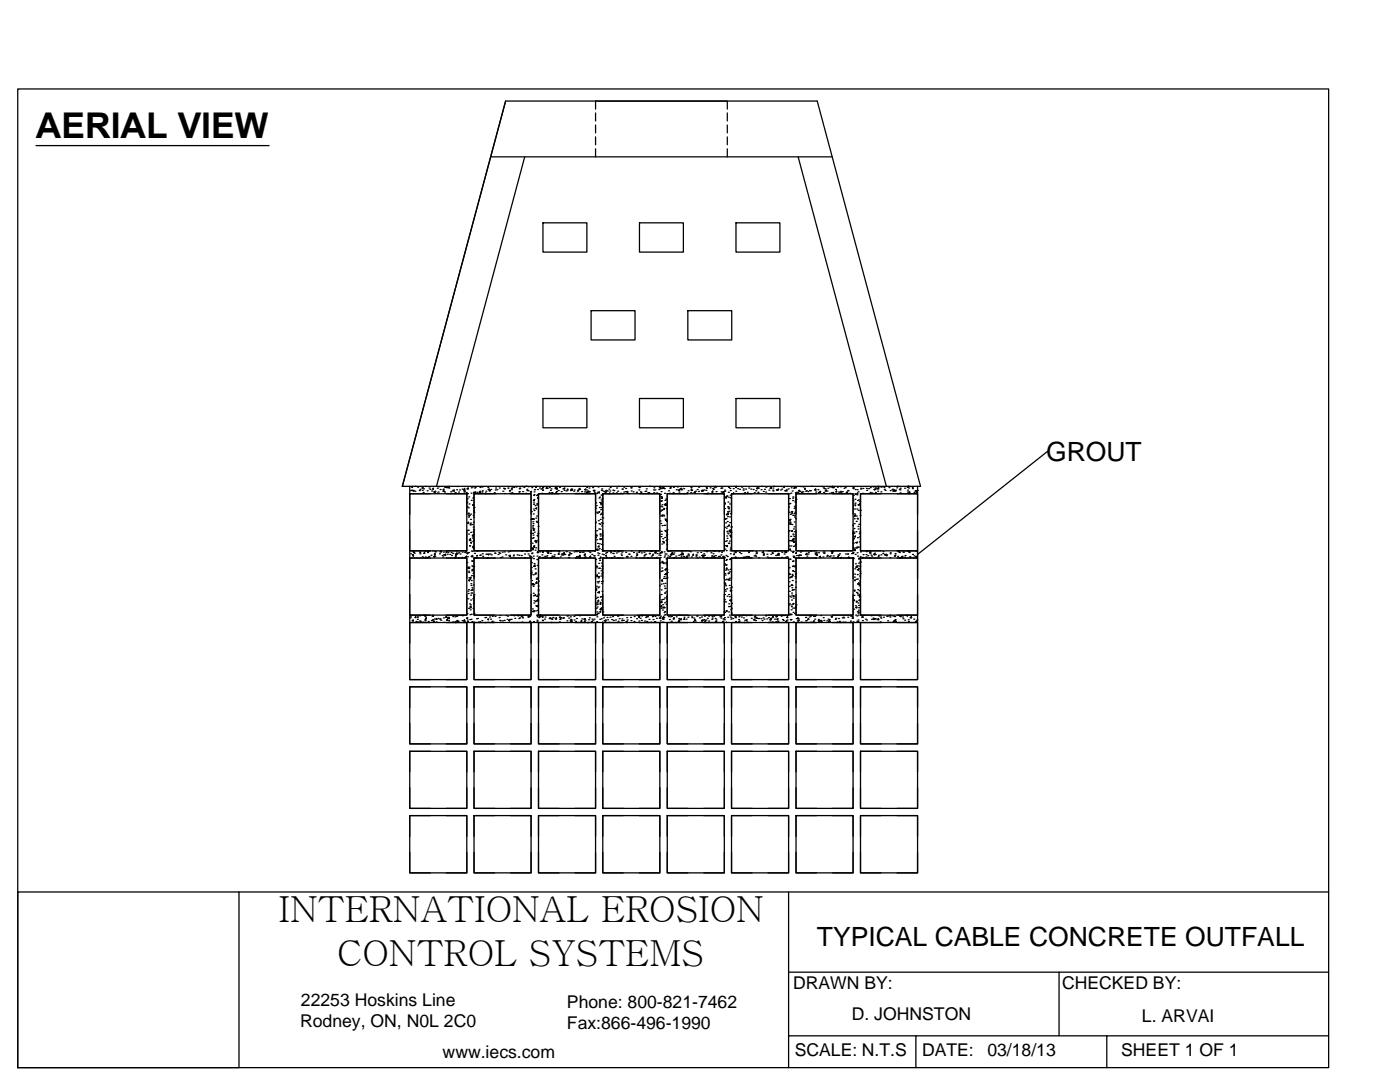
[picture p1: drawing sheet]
<svg xmlns="http://www.w3.org/2000/svg" width="279mm" height="216mm" viewBox="0 0 279 216" stroke-linecap="round" stroke-linejoin="round" font-family="sans-serif">
<defs><g id="words">
<g font-size="7.2">
<text x="55.6" y="183.9">INTERNATIONAL EROSION</text>
<text x="67.3" y="192.8">CONTROL SYSTEMS</text>
</g>
<text font-size="7.1" x="7.2" y="27.6">AERIAL VIEW</text>
<g font-size="5.3">
<text x="208.8" y="92">GROUT</text>
<text x="163" y="188.7">TYPICAL CABLE CONCRETE OUTFALL</text>
</g>
<g font-size="3.5">
<text x="158.3" y="197.4">DRAWN BY:</text>
<text x="211.9" y="197.3">CHECKED BY:</text>
<text x="60.1" y="200.7">22253 Hoskins Line</text>
<text x="113.1" y="201.1">Phone: 800-821-7462</text>
<text x="170" y="203.6">D. JOHNSTON</text>
<text x="227.9" y="204">L. ARVAI</text>
<text x="59.9" y="204.9">Rodney, ON, N0L 2C0</text>
<text x="113.1" y="205.4">Fax:866-496-1990</text>
<text x="88.3" y="211">www.iecs.com</text>
<text x="158.6" y="210.6">SCALE: N.T.S</text>
<text x="184" y="210.7">DATE:</text>
<text x="197" y="210.8">03/18/13</text>
<text x="223.8" y="210.7">SHEET 1 OF 1</text>
</g>
</g></defs>
<!-- layer: 0 -->
<g fill="none" stroke="#000" stroke-width=".25">
<path d="M3.5 17.8h261.7v195.2h-261.7zM7.2 29.1h46.5M97.9 31.3h68.2M100.9 20.2h62.2l20.6 76.8h-103.4zM104.7 31.3l-17.6 65.7M118.9 21.8v-1.6h26.2v1.6M118.9 22.5v1.6M118.9 24.9v1.6M118.9 27.3v1.6M118.9 29.7v1.6M145.1 22.5v1.6M145.1 24.9v1.6"/>
<path d="M145.1 27.3v1.6M145.1 29.7v1.6M159.3 31.3l17.6 65.7M108.4 44.5h8.7v5.8h-8.7zM127.6 44.5h8.8v5.8h-8.8zM146.9 44.5h8.7v5.8h-8.7zM108.4 79.5h8.7v5.9h-8.7zM118 62h8.7v5.8h-8.7zM127.6 79.5h8.8v5.9h-8.8zM137.3 62h8.7v5.8h-8.7zM146.9 79.5h8.7v5.9h-8.7zM81.8 98.5h11.4v11.4h-11.4z"/>
<path d="M81.8 98.5h4.1M81.8 97v5.6M81.9 97.9h.1M82.2 97.8h.1M82.3 97v.3l-.1-.1zM82.4 97.9l.2-.1v.2zM82.8 98h.1M82.8 97h.1M83.3 97.2h.1M83.7 97.9h.1M83.8 97.6h.1M84.2 97.4l.2-.1v.1z"/>
<path d="M84.3 97.8h.1M84.4 98.3h.1M84.5 97.6h.1M84.9 97h.1M85.2 97.9h.1M85.6 97.4h.1M85.8 97.6h.1M86.1 98h.1M86.5 97.4v.2h-.2zM86.6 98.1h.2v.2zM86.7 98.3h.1M86.8 98h.1"/>
<path d="M87.2 98.4h.1M87.3 97.4h.1M87.4 98.2h.1M87.5 97.1h.1M87.8 97.7h.1M88.4 98.1h.1M88.4 97.8l.2-.2v.2zM88.5 98.1h.1M88.7 98.2h.1M88.8 97.3h.1M89.1 98.5h4.1v4.1M89.1 97.2l.2-.1-.1 .2z"/>
<path d="M89.4 97.3l.2-.3v.3zM89.6 97.4h.1M89.9 98.1h.1M90.2 98h.1M90.4 97.8h.1M90.5 97.9l.2-.1v.2zM90.8 98.4l.2-.1v.2zM91.1 97.7h.1M91.3 97.1h.1M91.5 98.2h.1M91.7 97.8h.1M92.2 97.6h.1"/>
<path d="M92.5 97.8l.2-.3 .1 .3zM92.6 98.1l.2-.1v.1zM92.7 97.1h.1M93 98.3h.1M93.2 98.6h.1M93.2 97.6h.1M93.2 99.5h.1M93.2 97.5l.3-.1-.1 .2zM93.3 98.5h.1M93.5 99.2h.1M94 98.4h.1M94.1 97.3h.1"/>
<path d="M94.1 99.8h.1M94.3 97.2h.1M94.3 99.4h.1M94.5 98.2h.1M94.6 98.3h.1M94.6 98.5h11.4v11.4h-11.4zM94.6 98.5h4.1M94.6 98.5v4.1M94.7 98.4h.1M94.7 97.4h.1M94.8 97.3h.1M94.9 98.1v.3l-.2-.1z"/>
<path d="M95.2 98.2h.1M95.6 98.2l.2-.2 .1 .3zM95.8 97.3h.1M95.9 97.1h.1M96.2 98.1h.1M96.2 98.4h.1M96.2 97.2h.1M96.3 97.9h.1M96.9 98.5h-.1l.2-.1v.1M97 98h.1M97.4 97.3h.1M97.4 97.7l.2-.1v.2z"/>
<path d="M97.6 98h.1M97.7 97.9h.1M97.7 98.5h.1M97.9 97.7h.1M98.6 98.3h.1M98.8 97.8h.1M98.9 97.4h.1M99 98.5h-.1M99.2 97.7h.1M99.6 97.4h.1M100.4 98h.1M100.5 97.4h.1"/>
<path d="M100.7 98.5h.1M100.7 97.5h.1M100.7 97.6h.1M101.3 97.1h.1M101.4 97.4h.1M101.4 97.1h.1M101.7 97.9l.1-.1v.2zM101.7 98.4h.1M101.9 98.5h4.1v4.1M102.1 97.5h.1M102.1 97.7h.1M102.1 97.3h.1"/>
<path d="M102.1 98.3h.1M102.5 97.3h.1M103 97.2h.1M103.6 98.2h.1M103.6 98.1h.1M103.6 97.6h.1M103.7 97.1h.1M103.7 97.4h.1M104.2 97h.1M104.3 98.1h.1M104.5 97.3h.1M104.9 98.4h.1"/>
<path d="M105 97h.1M105.1 97.9h.1M105.1 97.6h.1M105.4 97.9h.1M105.4 97.1h.1M105.9 98.1h.2l-.1 .2zM106.1 97.3h.1M106.5 99.9h.1M106.5 98.9h.1M106.5 99.7h.1M106.6 98.7h.1M106.6 98.1h.1"/>
<path d="M106.6 97.7h.1M106.7 97.7h.1M107 97v.3l-.1-.1zM107.1 98.9h.1M107.2 98.7h.1M107.3 97.7h.1M107.4 99.2l.1 .2h-.2zM107.5 98.5h11.4v11.4h-11.4zM107.5 98.5h4.1M107.5 98.5v4.1M107.7 97.4h.1M108 97.6h.1"/>
<path d="M108.1 98.4h.1M108.1 97.5h.1M108.3 97.8h.1M108.3 97.2l.2-.1-.1 .2zM109.1 97.5h.1M109.1 97.3l.1 .1h-.2zM109.2 97.4h.1M109.6 98.3h.1M109.6 97.3h.1M109.8 97.8h.1M110 97.6h.1M110.1 98.4l.2-.1-.1 .2z"/>
<path d="M110.2 98.4h.1M110.8 97.5h.1M110.9 98.3h.1M110.9 97.2h.1M111 97.1l.1 .3-.3-.1zM111.1 98.1h.1M111.1 97.1h.1M111.2 97.4v.2h-.1zM111.4 97.9h.1M111.7 97.1h.1M111.7 97.3h.1M112 98.1h.1"/>
<path d="M112.3 97.6h.1M112.5 97.5l.2-.1-.1 .2zM112.6 97.8h.1M113 98h.1M113.3 97.6l.1 .2h-.2zM113.9 97.9h.1M113.9 97.6h.1M113.9 97.8l.3-.2v.2zM114.1 97.6h.1M114.5 98h.1M114.6 97.8h.1M114.8 98.5h4.1v4.1"/>
<path d="M115 98.4h.1M115.4 97.8v.2h-.1zM115.5 97.7h.1M115.5 98.4h.1M115.6 97.5h.1M115.7 97.6h.1M116.1 98.1h.1M116.7 98.1h.1M116.7 97.7l.2-.1-.1 .2zM117 98.2h.1M117 97.8h.1M117 98.3l.3-.2v.3z"/>
<path d="M117.1 97.3h.1M117.3 98.1l.2-.1v.1zM117.5 98.4h.1M117.5 97.4h.1M117.6 98.1h.1M118.3 97.3h.1M118.4 97.8h.1M118.5 98h.1M118.6 97.8h.1M118.6 98.3h.1M119.1 98.5h.1M119.2 98.2h.1"/>
<path d="M119.4 97.2h.1M119.5 99.4h.1M119.6 98.1v.3l-.1-.1zM119.7 99.2h.1M120 99.8h.1M120 98.8h.1M120 97.8h.1M120.1 97.6h.1M120.1 97.9h.1M120.2 99.5h.1M120.3 98.5h11.4v11.4h-11.4zM120.3 98.5h4.1"/>
<path d="M120.3 98.7l-.1 .1h.1M120.3 98.5v4.1M120.5 98.1h.1M120.8 98.3h.1M120.8 98.2h.1M120.9 97.9l.2-.1v.2zM121.2 98h.1M121.5 97.6h.1M121.5 98.5l.2-.1v.1M121.7 98h.1M121.8 97.3h.1M122.3 97.8h.1"/>
<path d="M122.3 98.4h.1M122.5 97.9h.1M123 98.4h.1M123 97.4h.1M123.3 98h.1M123.5 97h.1M123.9 98.4h.1M124.1 97.6h.1M124.2 97.6h.1M124.5 98.2h.1M124.5 97.2h.1M124.8 98.1h.1"/>
<path d="M124.9 97.5h.1M125.1 98.1h.2v.2zM125.2 98.5h.1M125.4 98.5h.1M125.9 97.3h.1M126 98h.1M126 97.3h.1M126.4 98.1h.1M127 98.4h.1M127 98.2h.1M127.5 97.8h.1M127.5 97.2l.2-.1v.2z"/>
<path d="M127.6 98.5h4.1v4.1M127.8 98.1h.1M127.8 97.1h.1M127.9 98.2h.1M128.7 98.1h.1M128.9 98h.1M129 97.6h.1M129.3 98.4l.2-.1-.1 .2zM129.5 98.3h.1M129.7 97h.1M130.4 97.8h.1M130.5 98.3h.1"/>
<path d="M130.5 97.3h.1M130.7 97.8h.1M131 98.4h.1M131.5 97.7h.1M131.6 97.2l.2-.2v.3zM131.7 97.4h.2v.2zM131.8 98.7h.1M131.9 99.1h.1M131.9 98.1h.1M132 97.1h.1M132 99.2h.1M132 99.9h.1"/>
<path d="M132.1 97.5h.1M132.2 99.2v.3l-.2-.1zM132.5 97.1v.3h-.3zM132.6 97.5h.1M132.6 98.4h.1M132.7 99.8h.1M132.9 99.6h.1M133.2 98.5h11.4v11.4h-11.4zM133.2 98.5h4.1M133.2 98.5v4.1M133.4 97.9h.1M133.6 98.4h.1"/>
<path d="M133.8 97.2h.1M133.8 97.3l.1 .1h-.2zM134.2 98.5h.1M134.4 98.3h.1M134.4 97.3h.1M134.9 97.7h.1M135.2 97.2h.1M135.5 98.2h.1M135.6 97.6v.3l-.2-.1zM135.8 97.6l.2-.2v.2zM136 97.7l.1-.1v.2zM136.3 97.1h.1"/>
<path d="M136.4 98.5h.1M136.4 97.5h.1M137.1 98.3h.1M137.3 97.9h.1M137.9 98.3h.1M137.9 97.1h.1M137.9 97.3h.1M138 97.8h.1M138 97.6l.1 .2h-.2zM138.7 98.1l.1 .3h-.3zM138.8 98h.1M139.1 97.7h.1"/>
<path d="M139.4 98.1h.1M139.4 97.1h.1M139.4 97.2h.1M140.2 97.8v.2h-.2zM140.2 97.9l.2-.1-.1 .2zM140.4 98.5h4.2v4.1M140.5 97.8h.1M140.9 97.8h.1M141 98.5h.1M141 97.3h.1M141 97.5h.1M141.2 98.4h.1"/>
<path d="M141.7 97.3h.1M142.1 98.4h.1M142.2 97.5h.1M142.2 98l.1 .1h-.2zM142.4 97.7h.1M142.5 97.3h.1M142.7 97v.1M142.8 97.2h.1M142.9 98.1h.1M143.8 98.4h.1M143.9 97.5h.1M143.9 98.1h.1"/>
<path d="M143.9 97.2h.1M144.1 97.4h.1M144.2 98.3l.1-.2v.3zM144.3 98.1h.3l-.1 .1zM144.6 97.8h.1M144.6 98h.1M144.9 99.1l.1 .3-.3-.1zM145 99h.1M145.1 98.9h.1M145.3 99.2h.1M145.4 98.2h.1M145.4 97.3h.1"/>
<path d="M145.7 97.5h.1M145.7 99.3h.1M145.7 97.9h.1M145.7 98.8h.1M146 98.5h11.4v11.4h-11.4zM146 98.5h4.1M146 98.5v4.1M146.3 98.5l.1-.1 .1 .1M146.3 97.5h.1M146.8 97.2l.2-.1-.1 .2zM146.8 98h.1M146.8 97h.1"/>
<path d="M147.2 97.5h.1M147.6 97.6h.1M148 97.2h.1M148.3 97.8h.1M148.3 97.6h.1M148.5 98.4l.2-.1v.2zM148.8 97.6h.1M149.1 98.2h.1M149.4 97.4h.1M149.8 97.6h.1M150.3 97.7h.1M150.5 98.3h.1"/>
<path d="M150.8 97.9h.1M151 97.4l.2-.1-.1 .3zM151.2 98.2h.1M151.3 98.4h.1M151.3 97.2h.1M151.3 97.4h.1M151.9 97.7h.1M152 97h.1M152.3 98.1h.1M152.6 97.6h.1M152.8 98.2h.1M152.9 97.2h.1"/>
<path d="M153.3 98.5h4.1v4.1M153.4 97.8h.1M153.7 97.4l.2-.2 .1 .3zM154.2 97.8h.1M154.2 97.4h.1M154.3 98h.1M154.4 97h.1M154.9 97.7h.1M155 97.8h.1M155.2 97.7l.2-.1-.1 .2zM155.8 97.8h.1M155.9 97.1h.1"/>
<path d="M156 97.6h.1M156.5 97v.3l-.1-.1zM156.6 97.9h.1M156.8 97.9l.2-.2v.3zM157.1 98.5h.1M157.3 97.6h.1M157.6 99.5h.1M157.6 98.5h.1M157.8 98.4h.1M157.9 97.3h.1M158.1 98h.1M158.2 99.4h.1"/>
<path d="M158.2 99.9h.1M158.2 99.2h.1M158.6 97.3v.1h-.2zM158.6 97.3h.1M158.7 99.3h.1M158.7 98.3h.1M158.8 97.3h.1M158.9 99.6h.1M158.9 98.5h11.4v11.4h-11.4zM158.9 98.5v4.1M158.9 98.5h4.1M158.9 98.2h.1"/>
<path d="M159.2 98.2h.1M159.4 97.9l.2-.1-.1 .2zM159.7 98.1h.1M159.7 97.1h.1M159.9 98.4l.2-.2 .1 .2zM160.2 98.1h.1M160.3 97.2h.1M160.7 97.4v.2h-.1zM160.8 98h.1M160.9 97.9h.1M161.2 98.1h.1M161.5 97.9h.1"/>
<path d="M161.7 97.9h.1M162 97h.1M162.6 97.8h.1M162.6 97.6h.1M162.8 97.6v.2h-.2zM162.8 98.2h.1M163.2 97.7h.1M163.4 98.3h.1M163.6 98.1h.2l-.1 .1zM164 97.1h.1M164.3 97.3h.1M164.4 98.3h.1"/>
<path d="M164.5 97.5h.1M164.7 98.5h.1M164.7 97.6h.1M164.9 97.8v.2h-.2zM165 98h.1M165.2 97.4h.1M165.6 98.4h.1M165.6 97.2h.1M165.9 98.3h.1M166 97.2l.2-.1v.2zM166.1 97h.1M166.1 98.5h4.2v4.1"/>
<path d="M166.2 98.3h.1M166.2 97.3h.1M166.3 97.3h.1M166.7 97.7h.1M166.9 98l.1 .1h-.2zM167.1 97.2h.1M167.4 98.2h.1M167.5 98.4h.1M167.7 98.1h.1M167.8 97.1h.1M167.8 98.4l.2-.1-.1 .2zM168.1 98.1h.1"/>
<path d="M168.4 97.4h.1M168.7 97.3h.1M168.9 98.3l.2-.2v.3zM169 98.4h.1M169.2 97.9h.1M169.6 98.4h.1M170.2 97.1h.1M170.3 99.9h.1M170.3 97.3h.1M170.3 97.4l.1-.1v.2zM170.3 98.9h.1M170.6 98.5h.1"/>
<path d="M170.6 99.6h.1M170.7 98.7h.1M170.7 97.7h.1M171 98.7h.1M171.1 97.7h.1M171.1 99.9h.1M171.1 98.4l.1 .1h-.2zM171.3 98.1h.1M171.4 99.8h.1M171.7 98.5h11.4v11.4h-11.4zM171.7 98.5h4.1M171.7 98.5v4.1"/>
<path d="M171.8 97.6h.1M171.8 97.4h.1M172.2 98.4h.1M172.2 97.5h.1M172.7 97.1h.1M172.9 97.5h.1M173 97.8h.1M173.3 97.5h.1M173.6 98.3h.1M173.7 97.3h.1M174 98.4h.1M174.3 97.2h.1"/>
<path d="M174.4 97.7l.3-.1-.1 .2zM174.7 97.6h.1M174.7 98.3h.1M174.7 97.2h.1M174.9 97.6h.1M175.2 98h.1M175.2 97h.1M175.3 97.3l.1 .3-.3-.1zM175.5 97.1h.1M175.8 98.1h.1M175.8 97.2h.1M176.4 97.3h.1"/>
<path d="M176.5 97.6h.1M176.6 97.8h.1M177.4 97.3h.1M177.7 97.9h.1M178 97.7h.1M178.1 97.6h.1M178.2 98l.3-.2v.2zM178.4 97.8h.1M178.6 97.9l.2-.1v.2zM179 97.3h.1M179 98.5h4.1v4.1M179.1 97h.1"/>
<path d="M179.5 97.6h.1M179.6 98.4h.1M179.6 97.8h.1M179.6 97.4h.1M180.5 97.4h.1M181.1 98.2h.1M181.1 97.2h.1M181.1 97.8h.1M181.2 97h.1M181.2 97l-.1 .2M181.2 97l.1 .3-.2-.1M181.3 98.4h.1"/>
<path d="M181.3 97.4h.1M181.4 98.1h.1M181.6 98.2v.3h-.3zM182.1 97.3h.1M182.1 97.5h.1M182.4 98.3h.1M182.6 98h.1M182.7 97.9h.1M182.8 98.1h.2v.1zM183.1 97.8h.1M183.1 97v1.5M209.1 90.1l-26 20.5"/>
<path d="M81.8 105.8v4.1h4.1M81.8 118.6v4.1h4.1M81.8 111.4h11.4v11.3h-11.4zM81.8 111.4h4.1M81.8 109.9v5.6M81.9 110.5h.1M82.2 109.9h.1M82.3 110.7h.1M82.4 110.9l.1-.1v.2zM82.6 110l.1 .3-.2-.1zM82.7 110.4h.1M83.8 110.3h.1"/>
<path d="M83.8 110h.1M83.8 110.5h.1M84.3 111.1h.1M84.6 110.4l.1-.1v.1zM84.9 111.1h.1M84.9 109.9v.1l.1-.1M85.3 111.2h.1M85.3 110.3h.1M85.3 110h.1M85.6 111.1h.1M85.6 110h.1M86 110.8h.1"/>
<path d="M86.3 109.9h.1M86.6 111.1l.1-.1v.2zM86.7 110.9h.1M86.8 111h.1M86.8 110h.1M86.8 110.4l.1 .2h-.2zM86.9 110.1h.1M87.7 110.5h.1M88 109.9l-.2 .2h.3l-.1-.2M88.3 110.8h.1M88.4 111.1h.1M88.5 110.2h.1"/>
<path d="M88.5 110.7h.1M88.9 110.6v.2h-.1zM89 110.2l.2-.1-.1 .2zM89.1 111.4h4.1v4.1M89.3 110.6h.1M89.4 110.2h.1M89.8 110.6h.1M90 110.3h.1M90.1 110.8h.1M90.4 110.4h.1M90.8 111.4h.1M90.9 110.6l.3-.3v.3z"/>
<path d="M91 110.8v.2h-.1zM91.1 109.9h.1M91.3 110.4h.1M91.4 111.4h.1M91.6 110.3h.1M91.8 110.5h.1M92.2 111.2h.1M92.2 110.2h.1M92.7 111.2h.1M92.7 110.3h.1M92.9 110.1h.1M92.9 111.1l.2-.1v.1z"/>
<path d="M93.1 110.4h.1M93.2 100.2h.1M93.2 101.1h.1M93.2 112.2h.1M93.2 105.8v4.1h-4.1M93.2 118.6v4.1h-4.1M93.2 100.2v.1M93.2 110.4l.2-.1-.1 .2zM93.3 111.1h.1M93.3 105.8h.1M93.3 104.4l.2-.2v.3zM93.4 119.5h.1"/>
<path d="M93.4 118h.1M93.4 118.4h.1M93.4 102.5l.2-.1v.1zM93.5 105.8h.1M93.5 101.3h.1M93.5 103.2h.1M93.5 117.7h.1M93.5 114h.1M93.5 110.3h.1M93.5 106.6h.1M93.5 113.2v.1h-.1zM93.5 115.8l.2-.1v.2z"/>
<path d="M93.5 114.2h.1M93.5 113.4h.1M93.5 102.9h.1M93.6 100.6h.1M93.6 113.2h.1M93.6 115.3h.1M93.6 102.9l.2-.1-.1 .2zM93.7 108.9h.1M93.8 107.9h.1M93.8 115.5l.1-.1v.1zM93.8 104.7l.2-.1v.1zM93.9 103.6h.1"/>
<path d="M93.9 115.2h.1M93.9 104.4h.1M93.9 107.5v.3h-.2zM93.9 119.7h.1M93.9 118.8h.1M93.9 102.6h.1M93.9 106.2h.1M93.9 108.3l.2-.1v.2zM94 117.8h.1M94 116.5h.1M94 116.8h.1M94 118.3h.1"/>
<path d="M94.1 115.8h.1M94.1 110h.1M94.1 111.1l.2-.3v.3zM94.1 114.9h.1M94.1 112.9h.1M94.1 113.9h.1M94.1 111.9h.1M94.2 111.9h.1M94.2 118.3h.1M94.2 117.3h.1M94.2 111h.1M94.2 104.7h.1"/>
<path d="M94.2 113.7l.2-.1v.2zM94.3 110h.1M94.3 107.4h.1M94.3 109h.1M94.3 113h.1M94.3 109.3h.1M94.3 117.6v.1h-.1zM94.3 100.8l.2-.1-.1 .2zM94.3 108h.1M94.3 112h.1M94.3 119.5h.1M94.4 106.1h.1"/>
<path d="M94.4 107.1h.1M94.4 106.7v.2h-.1zM94.4 105.2h.1M94.4 102.9h.1M94.5 104.2h.1M94.5 107.8h.1M94.5 116.7h.1M94.5 103.2h.1M94.5 106.7h.1M94.5 119.4h.1M94.5 114.9h.1M94.5 113h.1"/>
<path d="M94.5 109.3h.1M94.5 105.6h.1M94.5 102h.1M94.6 102.2h.1M94.6 119.9h.1M94.6 101.3h.1M94.6 118.7h.1M94.6 105.8v4.1h4.1M94.6 118.6v4.1h4.1M94.6 111.4h11.4v11.3h-11.4zM94.6 111.4h4.1M94.6 114.2l-.2 .2h.2"/>
<path d="M94.6 119.1h.1M94.6 111.4v4.1M94.6 111.3h.1M94.7 110.4h.1M95.1 110.8h.1M95.2 110h.1M95.2 111.1v.3l-.1-.1zM95.7 110.8h.1M95.9 110.8h.1M96.3 110.5h.1M96.3 111h.1M97 110.6h.1"/>
<path d="M97.2 110.6h.1M97.3 111.4h.1M97.4 111.4h.1M97.4 110.6l.2-.1-.1 .2zM97.8 110.5h.1M98 110.7h.1M98.7 111.4h.1M98.7 110.4h.1M98.8 110.4h.1M99.4 110.6h.1M99.6 110.3h.1M99.7 110.4h.1"/>
<path d="M99.9 111.3h.1M100.2 111.1h.1M100.2 110.2h.1M100.7 110.1h.1M100.9 110.7h.1M101.4 110.1h.1M101.6 110.9l.2-.1-.1 .2zM101.7 111h.1M101.7 110h.1M101.9 111.4h4.1v4.1M102.4 110.9h.1M102.5 110.8h.1"/>
<path d="M103.2 110.7h.1M103.6 110.8h.1M104 110.8h.1M104.1 109.9l.1 .1v-.1M104.7 110.5h.1M104.7 111.3h.1M105.2 109.9l-.1 .1h.2v-.1M105.4 110.5h.1M105.6 110.9h.1M105.8 111.1l.2-.1-.1 .2zM106 106.4h.1M106 114.2h.1"/>
<path d="M106 114.7h.1M106 113.9h.1M106 105.8v4.1h-4.1M106 118.6v4.1h-4.1M106 103.6l.2-.1v.1zM106 114.4l.1-.1v.1h-.1M106 106.3v.1M106 113.3h.1M106 102.1h.1M106.1 112.3h.1M106.1 115.8h.1M106.1 111.3h.1"/>
<path d="M106.1 110.5h.1M106.1 109.7l.3-.3v.3zM106.1 116.5l.2-.1-.1 .2zM106.2 110.3h.1M106.2 109.4h.1M106.2 103.6l.2-.1-.1 .1zM106.2 108.4h.1M106.2 107.4h.1M106.3 106.4h.1M106.3 105.2h.1M106.3 105.5h.1M106.3 104.1h.1"/>
<path d="M106.3 116.7h.1M106.3 104.9h.1M106.3 116.6l.2-.1v.1zM106.4 104.5h.1M106.4 106.8h.1M106.4 102.5h.1M106.4 103.5h.1M106.4 117h.1M106.4 118.4h.1M106.4 114.7h.1M106.4 111h.1M106.4 107.3h.1"/>
<path d="M106.4 105.8l.1-.1 .1 .1zM106.5 101.6h.1M106.5 111.5h.1M106.5 118.9h.1M106.5 103.6h.1M106.5 100.6h.1M106.5 100.3h.1M106.5 109l.2-.1-.1 .2zM106.5 116.6h.1M106.5 113h.1M106.5 109.2h.1M106.5 105.6h.1"/>
<path d="M106.6 119.9h.1M106.6 112.5h.1M106.6 101.9h.1M106.6 118.8h.1M106.6 106.2h.1M106.8 114.6h.1M106.8 107.9h.1M106.8 112.7v.3h-.3zM106.8 100.9h.1M106.8 113.5h.1M106.8 109.8h.1M106.8 108l.2-.2v.2z"/>
<path d="M106.8 114.4l.2-.1v.2zM106.9 118.7v.1h-.1zM106.9 101.4h.2l-.1 .1zM106.9 109.3h.1M106.9 108.3h.1M106.9 103.4h.1M107 115.5h.1M107 104h.1M107.1 103h.1M107.1 115.6h.1M107.1 119h.1M107.1 100.7h.1"/>
<path d="M107.1 115.3h.1M107.1 111.6h.1M107.1 107.9h.1M107.1 104.2h.1M107.1 100.5h.1M107.1 116.1l.1 .3-.3-.1zM107.1 119.8l.2-.1v.2zM107.2 111h.1M107.2 112.8h.1M107.2 106.9l.2-.1-.1 .1zM107.3 110.3h.1M107.3 119.9h.1"/>
<path d="M107.3 118.9h.1M107.3 118.7h.1M107.3 106.4h.1M107.3 110l.1 .3-.2-.1zM107.4 117.9h.1M107.4 117.7h.1M107.4 105h.1M107.4 116.9h.1M107.4 118.5h.1M107.5 116h.1M107.5 105.8v4.1h4.1M107.5 118.6v4.1h4.1"/>
<path d="M107.5 111.4h11.4v11.3h-11.4zM107.5 111.4h4.1M107.5 119.5l-.2 .1 .2 .1M107.5 111.4v4.1M107.6 111.1h.1M107.7 110.1h.1M108.1 110.7h.1M108.2 110.2l.2-.1v.2zM108.3 111.2h.1M108.7 111h.1M108.8 111.4h.1M109 111.1h.1"/>
<path d="M109.1 110.1h.1M109.1 110.9h.1M109.2 109.9h.1M109.5 110.3v.1h-.2zM109.5 109.9v.3h-.3zM109.8 110h.1M109.8 110.4h.1M109.9 110h.1M110 111.4h.1M110.1 111h.1M110.3 111.1h.1M110.5 111.1h.1"/>
<path d="M110.6 110.7h.1M111.5 110h.1M111.5 110.1h.1M111.5 110.4l.1 .2h-.2zM111.8 111.1h.1M112 110.7h.1M112.1 110.5h.1M112.3 110.8h.1M112.4 110.4l.2-.1v.2zM112.6 110.4v.3l-.2-.1zM112.7 110.6h.1M113 110.1h.1"/>
<path d="M113.4 111.2h.1M113.5 110.8l.2-.2v.2zM113.6 111.3h.1M113.6 110.3h.1M113.8 110.5h.1M113.9 110.5h.1M114.6 110.1h.1M114.8 111.4h4.1v4.1M115 111.3h.1M115 111.1h.1M115.1 110.1h.1M115.5 111.1l.2-.2v.3z"/>
<path d="M115.6 111.3h.1M115.6 110.2h.1M115.7 110.3h.1M115.7 110.8l.1 .2h-.2zM116.1 110.2h.1M116.4 110.2h.1M116.5 111.4h.1M116.6 110.8h.1M116.6 110.6l.2-.1v.2zM116.7 111.1h.1M117.5 110h.1M117.7 111.1l.1-.1 .1 .1z"/>
<path d="M117.7 110.3h.1M118.1 110.6h.1M118.5 110.9h.1M118.6 110.9h.1M118.6 110h.1M118.9 111.6h.1M118.9 101.4h.1M118.9 107.3h.1M118.9 105.8v4.1h-4.1M118.9 118.6v4.1h-4.1M118.9 104.2h.1l-.1 .1M118.9 117.2v.1"/>
<path d="M118.9 100.3h.1M118.9 113h.1M118.9 117.5h.1M118.9 119.4h.1M119 100.9h.1M119 117h.1M119 113.3h.1M119 109.6h.1M119 117.6l.1 .1h-.2zM119.1 107.7h.1M119.1 113h.1M119.1 105.9h.1"/>
<path d="M119.1 102.2h.1M119.1 109.7l.2-.1-.1 .2zM119.1 106.7l.1 .2h-.2zM119.2 116.1h.1M119.2 102.4h.1M119.2 115h.1M119.2 114.7v.3l-.2-.1zM119.2 119.2h.1M119.2 108.4h.1M119.3 118.2h.1M119.3 110.3h.1M119.3 117.3h.1"/>
<path d="M119.3 116.3h.1M119.3 110.8h.1M119.3 119.9l.2-.1v.1zM119.4 115.3h.1M119.4 109.7h.1M119.4 109.1l.1-.2v.2zM119.4 118.3l.2-.3v.3zM119.4 114.4h.1M119.4 103.9h.1M119.4 115.1l.2-.1-.1 .2zM119.5 113.4h.1M119.5 112.4h.1"/>
<path d="M119.5 117.1h.1M119.5 105.6h.1M119.5 116h.1M119.5 102.2l.2-.1-.1 .1zM119.5 111.4h.1M119.5 110.5h.1M119.5 104.5h.1M119.6 109.5h.1M119.6 108.5h.1M119.6 111.5h.1M119.6 101.3h.1M119.7 107.5h.1"/>
<path d="M119.7 100.3h.1M119.7 111.8h.1M119.7 113.4h.1M119.7 106.6h.1M119.7 105.6h.1M119.7 104.6h.1M119.8 103.6h.1M119.8 119.1h.1M119.8 106.9h.1M119.8 107.6l.2-.1v.2zM119.8 102.7h.1M119.8 106.6h.1"/>
<path d="M119.9 101.7h.1M119.9 119.1h.1M119.9 100.7h.1M119.9 114.9h.1M119.9 111.1l.1 .3-.2-.1zM120 101.3h.1M120 113.9h.1M120 102.4h.1M120 104.3h.1M120 100.3v.2h-.1zM120 114.5h.1M120 105h.1"/>
<path d="M120 119.7h.1M120 116h.1M120 112.4h.1M120 108.6h.1M120.1 109.7h.1M120.1 116.4h.1M120.1 101.2h.1M120.1 108.6h.1M120.1 118h.1M120.2 103.2h.1M120.2 114.3h.1M120.2 110.6h.1"/>
<path d="M120.2 106.9h.1M120.2 110h.1M120.3 116h.1M120.3 104.4h.1M120.3 103.3h.1M120.3 105.8v4.1h4.1M120.3 118.6v4.1h4.1M120.3 111.4h11.4v11.3h-11.4zM120.3 111.4h4.1M120.3 102.7h.1M120.3 113.4l-.1 .1h.1M120.3 100h-.1l.1 .1"/>
<path d="M120.3 112.9l-.2 .1 .2 .1v-.1M120.3 111.4v4.1M120.4 110.7h.1M120.8 110.4h.1M120.8 110.8h.2v.2zM121 111.2h.1M121.1 110.3h.1M121.8 110.1h.1M121.9 110.3h.1M122 111.4h.1M122.3 110.4h.1M122.4 110.5h.1"/>
<path d="M122.5 111h.1M122.6 110h.1M123 110.3h.1M123.3 109.9h.1M123.3 109.9h.2M123.3 111.4h.1M123.3 110.1h.1M123.6 110h.1M123.9 110.5h.1M124 110.8h.1M124.1 110.2h.1M124.9 110.2h.1"/>
<path d="M125 111.1l.3-.1-.1 .2zM125.2 111.1h.1M125.5 110.6h.1M125.9 111h.1M126 110h.1M126.4 110.3h.1M126.9 111.2h.1M127 111.4h.1M127 110.4h.1M127 110.8h.1M127.1 110.7h.1M127.5 110.2l.2-.1-.1 .2z"/>
<path d="M127.6 111.4h4.1v4.1M128 110.3h.1M128.5 111.2h.1M128.5 110.2h.1M128.6 110.9h.1M128.6 110.7h.1M128.8 110.6h.1M129.3 111.4h.1M129.6 110.4h.1M129.6 110.5h.1M129.9 109.9l.1 .1h-.1zM130 111h.1"/>
<path d="M130 110h.1M130.2 110.8h.1M130.2 110.6h.1M130.7 110.2l.2-.2v.3zM130.7 110.4h.1M131 111.2h.1M131.1 110.5h.1M131.5 110.8h.1M131.7 105.8v4.1h-4.1M131.7 118.6v4.1h-4.1M131.7 107.9v.1M131.7 116.8v.1"/>
<path d="M131.7 110.4l.2-.1-.1 .2zM131.7 103.9h.1M131.7 112.3h.1M131.7 110.8h.1M131.8 103h.1M131.8 111.3h.1M131.8 102h.1M131.9 101h.1M131.9 100h.1M131.9 104.5h.1M131.9 107.1h.1M131.9 106h.1"/>
<path d="M131.9 118.6h.1M131.9 116.6h.1M131.9 114h.1M131.9 117.7h.1M131.9 110.2l.2-.2v.3zM132 110.3h.1M132 106.6h.1M132 102.9h.1M132 115.8l.2-.1v.2zM132.1 113.3h.1M132.1 101.8h.1M132.1 116h.1"/>
<path d="M132.1 112.2h.1M132.1 108.6h.1M132.1 119.6h.1M132.1 119.9v.3h-.2zM132.1 102.8h.2l-.1 .2zM132.1 100.7h.1M132.1 112h.1M132.1 104.9h.1M132.1 101.1h.1M132.2 113.9h.1M132.2 108h.1M132.3 107.5h.1"/>
<path d="M132.4 116.5h.1M132.4 119.6h.1M132.4 115.4h.1M132.4 102.8h.1M132.4 101.6l.2-.2v.2zM132.4 108.3l.2-.1-.1 .1zM132.4 103h.1M132.5 104.8h.1M132.5 112.2v.3l-.1-.1zM132.5 111.2h.1M132.5 110.1h.1M132.5 115.1h.1"/>
<path d="M132.6 116.9h.1M132.6 119.3h.1M132.6 100.7l.3-.2v.3zM132.7 118.3h.1M132.7 105.9h.1M132.7 114.7h.1M132.7 110.9h.1M132.7 107.2h.1M132.7 117.4h.1M132.7 104.8h.1M132.7 110.5h.1M132.7 103.6h.1"/>
<path d="M132.7 113.7l.2-.1v.2zM132.7 116.4h.1M132.7 114.6l.2-.2 .1 .2zM132.8 115.4h.1M132.8 100.7l.2-.1-.1 .3zM132.8 114.4h.1M132.8 100.6h.1M132.8 106h.1M132.9 113.5h.1M132.9 112.5h.1M132.9 112.2h.1M132.9 111.5h.1"/>
<path d="M132.9 118.1h.1M132.9 107.9h.1M133 110.5h.1M133 120h.1M133 103.6v.2h-.2zM133 109.6h.1M133 106.9h.1M133 119.5h.1M133 101.5h.1M133 108.6h.1M133.1 107.6h.1M133.1 106.7h.1"/>
<path d="M133.1 113.6h.1M133.1 105.7h.1M133.1 115.3h.1M133.2 114.2h.1M133.2 105.8v4.1h4.1M133.2 118.6v4.1h4.1M133.2 111.4h11.4v11.3h-11.4zM133.2 111.4h4.1M133.2 103.9l-.2 .1 .2 .1M133.2 106.1v.1M133.2 119.1h-.2l.2 .1M133.2 111.4v4.1"/>
<path d="M133.3 110h.1M133.3 110.9h.1M133.6 111.1h.1M133.7 110h.1M134 110.5l.1 .3-.3-.1zM134.2 110.3v.1h-.1zM134.2 110.6h.1M134.4 110.6h.1M134.4 111.3h.1M134.5 110.3h.1M134.9 111h.1M135.5 110.8h.1"/>
<path d="M135.8 110.7h.1M135.9 110.6l.2-.1-.1 .2zM135.9 111.1h.1M136 110.1h.1M136.1 110.4h.1M136.1 110.6l.2-.2v.2zM136.2 110.7h.1M136.4 111.1h.1M137.1 110.9l.1 .3h-.3zM137.3 110.5h.1M137.4 110.7h.1M137.4 110.9h.1"/>
<path d="M137.4 110h.1M137.8 110.1h.1M138 111.1h.1M138.4 110.6v.2h-.2zM138.9 111.1h.1M138.9 110.7h.1M138.9 110.8h.1M139.1 111.4h.1M139.1 110.3h.1M139.5 111.2h.1M139.9 110.2h.1M140.1 110.8h.2l-.1 .2z"/>
<path d="M140.2 111.2h.1M140.3 111l.2-.2v.2zM140.4 110.5h.1M140.4 111.4h4.2v4.1M140.5 110.8h.1M140.6 110.8h.1M141 110.1h.1M141.1 111.3h.1M141.9 111.3h.1M141.9 110.3h.1M142.1 111h.1M142.1 110.9h.1"/>
<path d="M142.3 110.5h.1M142.5 109.9h.1M142.5 109.9h.2M142.6 111v.1h-.2zM142.6 111.3h.1M142.8 110.9h.1M143.4 111.1h.1M143.4 110.1h.1M143.6 111h.1M143.9 110.7h.1M144 110.2h.1M144.3 111.1l.2-.1-.1 .2z"/>
<path d="M144.6 119.6h.1M144.6 120h.1M144.6 116.3h.1M144.6 105.8v4.1h-4.2M144.6 118.6v4.1h-4.2M144.6 118.6h.1M144.6 112.5h.1M144.6 108.9h.1M144.6 105.2h.1M144.6 101.5h.1M144.6 116.5l.2-.1-.1 .2zM144.6 117.7h.1"/>
<path d="M144.6 114.4h.1M144.6 111.1l.1 .3-.2-.1zM144.7 116.7h.1M144.7 109.6h.1M144.7 103.6l.2-.1-.1 .1zM144.7 115.7h.1M144.7 114.7h.1M144.7 100.3l.1 .3-.2-.1zM144.8 113.8h.1M144.8 118h.1M144.8 108h.1M144.8 112.8h.1"/>
<path d="M144.8 104.3h.1M144.8 116.9h.1M144.9 111.8h.1M144.9 110.8h.1M144.9 103.5h.1M144.9 109.9h.1M144.9 108.9h.1M144.9 112.7h.1M144.9 105.4h.1M145 107.9h.1M145 111.6h.1M145 115.6h.1"/>
<path d="M145 109l.2-.1-.1 .2zM145 106.9h.1M145 117.5h.1M145.1 106h.1M145.1 113.3v.3l-.2-.1zM145.1 105h.1M145.1 107.4h.1M145.1 119h.1M145.1 104.1h.1M145.1 106.4h.1M145.1 111.1h.1M145.1 102.5v.2h-.1l.3-.3 .1 .3-.3-.1"/>
<path d="M145.2 103.1h.1M145.2 102.1h.1M145.2 101.1h.1M145.3 100.2h.1M145.3 113.7h.1M145.3 102.2h.1M145.3 101.1h.1M145.3 106.5h.1M145.3 115.7l.2-.2v.2zM145.3 114.4l.2-.1-.1 .2zM145.4 108.4h.1M145.4 101.4h.2l-.1 .1z"/>
<path d="M145.4 118.6h.1M145.5 102h.1M145.5 106l.2-.3v.3zM145.5 116.8h.1M145.5 104.7l.1 .2h-.2zM145.6 115.8h.1M145.6 114.1h.1M145.6 119.1h.1M145.6 115.4h.1M145.6 111.6h.1M145.6 108h.1M145.6 103.1h.1"/>
<path d="M145.6 104.3h.1M145.6 100.6h.1M145.6 119.8l.2-.1v.2zM145.7 111.6h.1M145.7 117.3h.1M145.7 113.6h.1M145.7 109.9h.1M145.7 106.2h.1M145.7 106.9l.2-.1-.1 .1zM145.7 110.5h.1M145.7 109.6h.1M145.7 102.5h.1"/>
<path d="M145.8 111.4h.1M145.8 107.1l.2-.2v.2zM145.9 106.3h.1M145.9 117.8h.1M145.9 117.7v.2h-.2zM145.9 105.2h.1M145.9 105h.1M146 117.2h.1M146 105.8v4.1h4.1M146 118.6v4.1h4.1M146 111.4h11.4v11.3h-11.4zM146 111.4h4.1"/>
<path d="M146 109.1l-.1 .2h.1M146 111.4v4.1M146.4 110.7h.1M146.5 110.4h.1M146.7 111.1h.1M146.7 110.1h.2v.2zM146.8 111.4h.1M147.6 110.3h.1M147.9 110.5h.1M148.3 111.2h.1M148.5 111.4l.2-.2-.1 .2M148.7 111.1h.1"/>
<path d="M149 111.1h.1M149.3 111.2h.1M149.4 110.3h.1M149.4 111.1h.1M149.4 110h.1M149.8 111.3h.1M150.1 109.9h.1M150.5 110.9h.1M150.7 110.8h.1M150.8 111h.1M150.9 110h.1M150.9 110.4l.2-.1v.2z"/>
<path d="M151.4 111.3h.1M152.1 110.3l.2-.3 .1 .3zM152.3 110.8h.1M152.3 110.7h.1M152.4 110.5h.1M153.1 110.6h.1M153.1 111.1h.1M153.3 111.4h4.1v4.1M153.8 110.6h.1M154.1 110.2h.1M154.2 110.4h.1M154.6 110l.1-.1 .1 .1z"/>
<path d="M154.8 110.8h.1M155.1 110h.1M155.1 110.6l.2-.1v.2zM155.2 110.8l.3-.3v.3zM155.3 111.4h.1M155.3 110.4h.1M155.8 109.9h.1M156 111.2h.1M156 110.2h.1M156.5 110.5h.1M156.6 110h.1M156.7 110.2l.1-.2 .1 .3z"/>
<path d="M156.7 110.1h.1M156.8 111.2h.1M156.8 110.2h.1M157.1 111.1h.1M157.4 105.8v4.1h-4.1M157.4 118.6v4.1h-4.1M157.4 101v.3M157.4 104.2v.1M157.4 100.6h.1M157.4 105.9h.1M157.5 116.1h.1M157.5 117h.1"/>
<path d="M157.5 108.9h.1M157.5 118h.1M157.5 113.3h.1M157.5 109.6h.1M157.5 105.9h.1M157.5 102.2h.1M157.6 107.9h.1M157.6 103.8l.1-.2v.2zM157.6 119h.1M157.6 115.3h.1M157.6 109.7l.2-.1-.1 .2zM157.6 111.6h.1"/>
<path d="M157.6 104.2h.1M157.6 100.5h.1M157.6 114.4l.1 .3-.2-.1zM157.7 103.6h.1M157.7 115.2h.1M157.7 102.6h.1M157.8 107h.1M157.8 104.3v.3h-.2zM157.8 110h.1M157.8 108.9h.1M157.8 119.1h.1M157.9 116.8l.2-.2v.2z"/>
<path d="M157.9 115.1l.2-.1v.2zM158 119.7h.1M158 102.5h.1M158 118.3h.1M158 102.1h.2l-.1 .1zM158 118.8h.1M158 104.7h.1M158 117.3h.1M158.1 117.8h.1M158.1 116.8h.1M158.1 114.6h.1M158.1 115.8h.1"/>
<path d="M158.1 105.8v.2h-.1zM158.1 114.9h.1M158.1 113h.1M158.1 112h.1M158.2 113.9h.1M158.2 110.1h.1M158.2 117.7h.1M158.2 110.3h.1M158.2 107.7v.3l-.2-.1zM158.2 112.9h.1M158.2 112h.1M158.2 106.6h.1"/>
<path d="M158.2 102.8h.1M158.3 111.9h.1M158.3 111h.1M158.3 107.8h.1M158.3 107.5h.2l-.1 .2zM158.3 110h.1M158.3 106.7h.1M158.3 119.4h.1M158.4 109h.1M158.4 105.6h.1M158.4 108.2l.1-.2 .1 .2zM158.4 111.2l.2-.2v.3z"/>
<path d="M158.4 108h.1M158.4 107.1h.1M158.4 102.5h.1M158.4 117.7h.1M158.4 118.8l.1 .2h-.2zM158.5 105.1h.1M158.5 106.1h.1M158.5 101.4h.1M158.5 114.1h.1M158.5 104.2h.1M158.5 101h.1M158.6 103.2h.1"/>
<path d="M158.6 102.9h.1M158.6 102.2h.1M158.6 108.8h.1M158.6 113.1h.1M158.6 113l.2-.1-.1 .1zM158.7 101.2h.1M158.7 115h.1M158.7 100.3h.1M158.7 100h.2l-.1 .1zM158.7 117.2h.1M158.8 103.5h.1M158.8 108.6h.1"/>
<path d="M158.8 116.1h.1M158.9 105.8v4.1h4.1M158.9 118.6v4.1h4.1M158.9 111.4h11.4v11.3h-11.4zM158.9 111.4h4.1M158.9 111.4v4.1M158.9 114.4l-.2 .2h.2M158.9 110.3v.1h-.1zM158.9 110.8h.1M159.3 111.3h.1M159.3 110.8h.2v.1zM159.7 110.8h.1"/>
<path d="M159.8 110.8h.1M159.8 110.2h.1M159.9 110h.1M160.8 110.6h.1M160.9 110.6l.1-.2 .1 .2zM161 111h.1M161.3 110.5h.1M161.3 110.2h.1M161.8 109.9h.1M161.8 109.9h.2M162.6 110.4h.1M162.7 110.7h.1"/>
<path d="M162.8 111.3h.1M162.8 110.4h.1M162.9 110.3h.1M163.1 110.6v.2h-.1zM163.4 110.3h.1M163.5 111.1l.2-.1-.1 .2zM163.7 111.3h.1M164.2 111.1h.1M164.2 110.2h.1M164.4 110.4h.1M164.5 110.1h.1M164.5 110.3h.1"/>
<path d="M165 111l.2-.2 .1 .2zM165.5 111.1h.1M165.7 110.9h.1M165.8 110h.1M166 110.4h.1M166 110.1l.2-.1-.1 .3zM166.1 110.1h.1M166.1 111.4h4.2v4.1M166.3 110.9h.1M167.2 110.7h.1M167.3 111v.1h-.1zM167.4 110.8h.1"/>
<path d="M167.5 110.5h.1M167.8 111.4l.1-.2v.2M168.7 110.5h.1M169.1 110.5h.1M169.2 110.5h.1M169.4 111.3h.1M169.4 111.1v.3l-.2-.1zM170 110.5h.1M170.2 110.4l.2-.1-.1 .2zM170.2 111.3h.1M170.2 110.3h.1M170.3 109.3h.1"/>
<path d="M170.3 107.6h.1M170.3 105.8v4.1h-4.2M170.3 118.6v4.1h-4.2M170.3 104.8v.1M170.3 106.3v.3M170.3 108.4h.1M170.3 111.5h.1M170.3 109.4h.1M170.3 107.4h.1M170.3 119.7h.1M170.4 106.4h.1M170.4 119.9h.1"/>
<path d="M170.4 105.5h.1M170.4 106.2h.1M170.4 103.1h.1M170.4 118.8h.1M170.4 109.8l.3-.2v.3zM170.5 104.5h.1M170.5 103.5h.1M170.5 102.5h.1M170.5 115.2h.1M170.5 115.8l.2-.1-.1 .2zM170.5 101.6h.1M170.5 114.6h.1"/>
<path d="M170.5 102.8h.3l-.1 .1zM170.6 100.6h.1M170.6 100.9h.1M170.6 113.5h.1M170.6 117.7v.2h-.1zM170.6 100.4h.1M170.7 110.6h.1M170.7 106.9v.2h-.2zM170.7 109.3h.1M170.7 112.5h.1M170.8 108.3h.1M170.8 113.2l.3-.3v.3z"/>
<path d="M170.8 106.1h.1M170.9 104h.1M170.9 103h.1M170.9 115.6h.1M170.9 108.3l.2-.1-.1 .1zM170.9 118.2h.1M170.9 109.3l.2-.2v.2zM171 101.6h.1M171 119.9l.1 .2h-.2zM171.1 110.3h.1M171.1 103.4h.1M171.1 113.7h.1"/>
<path d="M171.1 118.4h.1M171.1 114.7h.1M171.1 115.5h.1M171.1 118.7h.1M171.1 111h.1M171.1 107.3h.1M171.1 103.6h.1M171.2 117.7h.1M171.2 116.5l.2-.2 .1 .3zM171.2 113.7l.2-.1v.2zM171.2 105h.1M171.2 116.6h.1"/>
<path d="M171.2 112.9h.1M171.2 109.2h.1M171.3 109.1h.1M171.3 105.6h.1M171.3 101.8h.1M171.3 100.7l.2-.1-.1 .2zM171.3 113.4h.1M171.4 112.4h.1M171.4 119.8h.1M171.4 118.8h.1M171.4 104.6h.1M171.4 100.7l.2-.1v.1z"/>
<path d="M171.4 117.9h.1M171.5 116.9h.1M171.5 108.1h.1M171.5 116.7h.1M171.5 106.5h.1M171.5 119.7h.1M171.5 111.4v.1h-.1zM171.5 115.9h.1M171.5 107.1h.1M171.5 118.6h.1M171.6 114.9h.1M171.6 100.1h.1"/>
<path d="M171.6 114h.1M171.6 113h.1M171.6 112.1h.1M171.6 102.9h.1M171.6 112.2h.1M171.6 114.4h.1M171.7 111.1h.1M171.7 101.8h.1M171.7 110.1h.1M171.7 105.8v4.1h4.1M171.7 118.6v4.1h4.1M171.7 111.4h11.4v11.3h-11.4z"/>
<path d="M171.7 111.4h4.1M171.7 119.7l-.1 .1 .1 .1M171.7 106.1h-.1l.1 .1M171.7 119l-.2 .1 .1 .1 .1-.1M171.7 111.4v4.1M172.1 111.2h.1M172.2 110.7h.1M172.8 111.1h.1M172.8 110.7h.1M172.9 110.1h.1M173.2 110.9h.1M173.2 109.9h.1"/>
<path d="M173.5 111.3h.1M173.6 110h.1M173.8 110.1v.3l-.2-.1zM173.8 110.8h.1M174 111h.1M174.4 110.6l.2-.1-.1 .2zM174.5 110.4h.1M174.7 110.7h.1M175.2 111h.1M175.3 110.8h.1M175.8 110.7h.1M176.2 110.5h.1"/>
<path d="M176.2 110.1h.1M176.5 110.6h.1M176.6 110.8l.3-.2v.2zM176.9 110.9h.1M176.9 110.7h.1M177.6 111.3h.1M177.7 110.3h.1M177.7 110.5h.1M178.5 111h.1M178.5 110.8h.3l-.1 .1zM178.6 110.5h.1M179 111.4h4.1v4.1"/>
<path d="M179.1 111h.1M179.2 110.1h.1M179.4 111.3h.1M179.4 109.9l-.1 .1h.2v-.1M179.5 110.3h.1M180 111.1v.3l-.2-.1zM180 111h.1M180.2 110.2h.1M180.3 110.2h.1M180.5 111.2h.1M180.6 110.8h.1M181 109.9h.2"/>
<path d="M181.2 109.9h.1M181.3 110h.1M181.5 111.2h.1M181.6 110v.3l-.2-.1zM181.6 111.1h.1M182.1 110.6h.1M182.4 110.9h.1M182.7 111.1l.3-.1-.1 .2zM182.8 110h.1M183.1 105.8v4.1h-4.1M183.1 118.6v4.1h-4.1M183.1 109.9v1.5"/>
<path d="M81.8 131.5v4.1h4.1M81.8 124.2h11.4v11.4h-11.4zM81.8 137h11.4v11.4h-11.4zM81.8 124.2h4.1M81.8 122.7v5.6M81.8 137v4.2M81.8 137h4.1M81.9 123.3h.1M81.9 123.1h.1M82.3 123.8l.2-.1-.1 .2zM82.3 123.9h.1M83 123v.2h-.2z"/>
<path d="M83 124h.1M83.3 123.1h.1M83.3 124.1h.1M83.3 123.6h.1M83.7 123.9h.1M83.8 122.9h.1M83.9 124h.1M84.4 124.1h.1M84.5 122.7h.1M84.7 122.9l.2-.1v.2zM84.8 123.9h.1M84.8 123.8h.1"/>
<path d="M84.8 123.6h.1M84.9 122.9h.1M84.9 123.4l.2-.2v.2zM84.9 122.8h.1M85.5 124h.1M86.1 123.8h.1M86.3 123.7h.1M86.4 123.7h.1M86.4 122.7l-.1 .3h.2v-.3M86.5 124.1l.2-.1-.1 .1zM86.7 123.5h.1M87 124.1h.1"/>
<path d="M87.2 123.4v.2h-.2zM87.4 123.4h.1M87.8 123.5h.1M88 123.8h.1M88.5 123.3h.1M88.6 124.2h.1M88.9 123.1l.2-.1v.2zM89.1 124.2h4.1v4.1M89.1 137h4.1v4.2M89.1 123.8l.2-.2v.2zM89.3 123.2h.1M89.4 123.4l.2-.2v.3z"/>
<path d="M89.5 123.2h.1M89.5 123.8h.1M89.6 124.2h.1M90.3 124.1h.1M90.4 123h.1M90.8 124.1h.1M90.8 123.1h.1M90.9 124.2h.1M91.1 123h.1M91.1 123.9h.1M91.2 123h.1M91.3 123.8l.1 .2h-.2z"/>
<path d="M91.4 124h.1M92.2 122.8h.1M92.2 123.8h.1M92.3 122.9h.1M92.5 123.9l.2-.2v.2zM92.7 124h.1M93.1 123.3l.2-.1v.2zM93.2 131.5v4.1h-4.1M93.2 124.2h5.5M93.2 122.5h.1M93.2 123.7h.1M93.4 124l.1 .1h-.2z"/>
<path d="M93.5 121.4h.1M93.7 120.5h.1M93.8 123.6h.1M93.8 122.7h.1M93.8 121h.1M93.8 121.7h.1M93.8 121.2l.3-.1-.1 .2zM93.9 120.7h.1M94 123.6h.1M94.1 122.6h.1M94.2 124.1h.1M94.4 121.4h.1"/>
<path d="M94.5 124.1h.1M94.5 120.4h.1M94.6 122.4h.1M94.6 131.5v4.1h4.1M94.6 124.2h11.4v11.4h-11.4zM94.6 137h11.4v11.4h-11.4zM94.6 137h4.1M94.6 124.2v4.1M94.6 137v4.2M95.1 123.5h.1M95.3 123.4h.1M95.5 124.2h.1"/>
<path d="M95.7 124.1h.1M95.7 124.2h.1M96.2 123.8h.1M96.7 124.2h.1M96.8 123.2h.1M96.9 123.2h.1M97.3 124.2h.1M97.3 123.6l.2-.1v.2zM97.7 123.1h.1M97.9 123.5h.1M98 124.1h.1M98.2 124h.1"/>
<path d="M98.2 123h.1M98.6 124.2h.1M98.8 123h.1M99.6 123.2h.1M99.7 123.8h.1M99.8 122.8h.1M99.9 123.9h.1M100.3 123.9h.1M100.6 123.8h.1M101 122.8h.1M101.2 123.6h.1M101.3 123h.1"/>
<path d="M101.5 123.8l.2-.1v.2zM101.7 123.6h.1M101.9 124.2h4.1v4.1M101.9 137h4.1v4.2M102 123.6h.1M102.6 122.9h.1M102.7 123.4h.1M103.4 122.7v.2h.1v-.2M103.5 123.4h.1M103.7 123.3h.1M104 122.9l.2-.1-.1 .2zM104.1 123h.1"/>
<path d="M104.2 124.1h.1M104.2 123.2h.1M104.3 123.3h.1M105.4 123.2h.1M105.4 123h.1M105.4 123l.2-.1v.1zM105.6 124h.1M105.7 123h.1M105.7 124.1l.2-.1v.1zM106 131.5v4.1h-4.1M106 124.2h5.6M106.2 122h.1"/>
<path d="M106.2 121.5h.1M106.4 122.1h.1M106.4 121.9l.2-.1v.2zM106.5 124.1h.1M106.5 120.3h.1M106.8 120h.1M106.9 121.9h.1M106.9 120.9h.1M107.1 122.7h.1M107.1 121l.2-.2v.2zM107.2 123.8h.1M107.2 124h.1"/>
<path d="M107.2 122.8h.1M107.2 122.9h.1M107.2 123.1h.1M107.3 121.8h.1M107.3 120.8h.1M107.5 131.5v4.1h4.1M107.5 124.2h11.4v11.4h-11.4zM107.5 137h11.4v11.4h-11.4zM107.5 137h4.1M107.5 124.2v4.1M107.5 137v4.2M107.7 123v.2h-.1z"/>
<path d="M107.9 122.7v.3h-.2zM107.9 122.8h.1M108.2 123.1l.2-.1-.1 .2zM108.2 123.8h.1M108.3 123.8h.1M108.7 123.5h.1M108.8 123.1h.1M109.6 123.4l.2-.2v.2zM109.9 123.5h.1M110.1 124.2h.1M110.1 123.3h.1M110.1 123.6h.1"/>
<path d="M110.3 123.2h.1M110.8 123.5l.2-.3 .1 .3zM110.9 123.5h.1M111.6 124.1h.1M111.6 123.2h.1M111.7 123.1h.1M111.9 123.4v.2h-.2zM111.9 123.2h.1M112 123.3h.1M112.4 123.3l.2-.1-.1 .2zM113.1 123.9h.1M113.1 122.9h.1"/>
<path d="M113.3 122.9h.1M113.5 123.3h.1M113.8 124.1h.1M113.8 123.1h.1M113.8 123.8l.2-.2v.2zM113.9 124l.3-.3v.3zM114.5 123h.1M114.6 123.7h.1M114.8 124.2h4.1v4.1M114.8 137h4.1v4.2M114.9 124h.1M115 123.4h.1"/>
<path d="M115.6 122.9h.1M116.1 123.8v.2h-.2zM116.1 123.5h.1M116.6 123.5h.1M116.6 123.6l.2-.1-.1 .2zM116.6 124h.1M116.7 123.8h.1M117.2 124.2h.1M117.5 123.7h.1M117.6 123.3h.1M118 124.1l.2-.1v.1zM118.1 123.5h.1"/>
<path d="M118.3 123.8h.1M118.6 123.5h.1M118.9 131.5v4.1h-4.1M118.9 124.2h5.5M119 121.4h.1M119 120.3h.1M119 120.7h.1M119 122.6l.2-.1v.2zM119.1 124.1h.1M119.1 123.1h.1M119.1 122.1h.1M119.2 121.1h.1"/>
<path d="M119.2 120.2h.1M119.3 120.5h.1M119.3 122.4h.1M119.4 122.4h.1M119.7 123.6h.1M119.7 122.1l.2-.2v.2zM119.7 121.6l.3-.3v.3zM119.7 120.5l.2-.1v.2zM119.8 120.2h.1M120 123.5h.1M120.1 121.2h.1M120.1 121.7h.1"/>
<path d="M120.2 124.2h.1M120.3 122.1h.1M120.3 131.5v4.1h4.1M120.3 124.2h11.4v11.4h-11.4zM120.3 137h11.4v11.4h-11.4zM120.3 137h4.1M120.3 124.2v4.1M120.3 137v4.2M120.4 123.3h.1M120.6 123.8h.1M120.6 122.9h.1M120.7 124.1h.1"/>
<path d="M120.8 123.8l.2-.1-.1 .2zM121.1 123.2h.1M121.3 123.7h.1M121.5 124.2h.1M121.7 123.2h.1M122.1 123.6h.1M122.2 123h.1M122.4 123.8h.1M122.8 123.7h.1M123.2 122.9l.2-.1-.1 .2zM123.3 124h.1M123.4 122.9h.1"/>
<path d="M123.6 123.5h.1M124.1 123.8h.1M124.1 122.8h.1M124.1 123.5h.1M124.4 123.8h.1M125 124.1l.2-.1-.1 .1zM125 124.2h.1M125.1 123.2h.1M125.2 123.7h.1M125.8 123.2h.1M125.9 123.8h.1M126.5 124h.1"/>
<path d="M126.6 123h.1M127 123.5h.1M127.2 122.8h.1M127.4 123.1l.2-.1v.2zM127.5 123.9h.1M127.5 122.9h.1M127.6 124.2h4.1v4.1M127.6 137h4.1v4.2M127.7 123.4h.1M128 123.8h.1M128 122.8h.1M128.2 122.7l-.1 .2h.2v-.2"/>
<path d="M128.6 123.9h.1M128.7 122.8h.1M128.8 123.2h.1M129.1 124h.1M129.1 123l.3-.2v.3zM129.3 124.2h.1M129.5 123.6h.1M129.9 124.1h.1M130.2 122.9h.1M130.3 123.6h.1M130.3 122.9l.1 .1h-.2zM130.6 124.1h.1"/>
<path d="M130.7 124.1h.1M130.7 123h.1M131 123.4h.1M131.4 122.9h.1M131.6 123.3l.2-.1v.2zM131.7 131.5v4.1h-4.1M131.7 124.2h5.6M131.8 123.9h.1M131.8 121.1h.1M131.8 123h.1M131.9 121.4h.1M132 120.8l.1 .2h-.2z"/>
<path d="M132.1 123.3h.1M132.2 121.7h.1M132.2 124.1h.1M132.2 120.7h.1M132.3 123.2l.1-.2v.2zM132.3 121.2l.2-.1v.2zM132.4 124.2h.1M132.4 123.3l.1 .3-.3-.1zM132.5 123.2h.1M132.5 122.2h.1M132.5 122.7h.1M132.6 121.3h.1"/>
<path d="M132.6 120.3h.1M132.7 122h.1M132.7 122.7h.1M133 120.6h.1M133.2 131.5v4.1h4.1M133.2 124.2h11.4v11.4h-11.4zM133.2 137h11.4v11.4h-11.4zM133.2 137h4.1M133.2 124.2v4.1M133.2 137v4.2M133.4 123h.1M133.6 123.6h.1"/>
<path d="M133.8 124.2h.1M133.8 123.1h.1M134 124h.1M134 123h.1M134.4 123.5h.1M134.5 123.2l.1 .2h-.2zM134.9 123.1h.1M135.5 123.4h.1M135.5 122.8h.1M135.5 123.8h.1M135.6 123.8v.3l-.2-.1zM135.8 123.5h.2v.2z"/>
<path d="M135.9 122.8h.1M136.5 123.2h.1M136.6 123.4v.2h-.1zM136.9 123.5h.1M137.3 123.2h.1M137.4 122.8h.1M138 123.1h.1M138.1 123.2h.1M138.4 124.1h.1M138.5 123.3h.1M138.7 123.6l.1 .2h-.2zM138.8 123.9h.1"/>
<path d="M139 122.9h.1M139.1 122.9h.1M139.6 123.3h.1M139.9 124.1h.1M140 123.1h.1M140 123.8l.2-.1v.2zM140.2 123.8h.1M140.4 123.6h.1M140.4 124.2h4.2v4.1M140.4 137h4.2v4.2M140.6 123h.1M140.8 123.8v.2h-.1z"/>
<path d="M140.9 123.7h.1M141.2 123.4h.1M141.4 123.9h.1M141.4 123h.1M142.1 123.6h.1M142.1 123h.1M142.1 123.3h.1M142.5 122.9l.1-.1v.2zM142.7 123.4h.1M142.9 124h.1M142.9 123.7h.1M142.9 124v.1h-.1z"/>
<path d="M143.7 123.1h.1M143.8 123h.1M143.9 123.3h.1M144.2 124h.2l-.1 .1zM144.3 123.5h.1M144.4 123.5h.1M144.6 122.2h.1M144.6 123.7h.1M144.6 131.5v4.1h-4.2M144.6 122.1v-.2v.3M144.6 124.2h5.5M144.6 123.2h.1"/>
<path d="M144.8 120.1h.1M144.9 124.2h.1M144.9 121.9l.2-.1v.2zM145.2 123.2h.1M145.4 122.1h.1M145.4 121h.1M145.4 120.5h.1M145.6 122.7h.1M145.7 121h.1M145.7 123.1h.1M145.8 121.7h.1M145.9 123.5h.1"/>
<path d="M145.9 123.3h.1M146 122.4h.1M146 121.4h.1M146 120.4h.1M146 131.5v4.1h4.1M146 124.2h11.4v11.4h-11.4zM146 137h11.4v11.4h-11.4zM146 137h4.1M146 124.2v4.1M146 137v4.2M146.2 123.4h.1M146.7 123.1l.2-.1-.1 .2z"/>
<path d="M146.8 124h.1M146.8 123.2h.1M147.4 124.1h.1M147.4 123.6h.1M147.4 123.1h.1M147.5 123.9h.1M147.6 122.9h.1M147.9 123.1h.1M148.3 122.8h.1M148.4 123.3h.1M148.5 124.2h.1M148.6 123.8h.1"/>
<path d="M148.9 123.8h.1M148.9 122.9h.1M149 123.7h.1M149.1 124.1h.1M149.7 122.8h.1M149.9 123.4h.1M150.4 123.7h.1M150.5 123.5h.1M150.5 123.8h.1M150.8 123.8h.1M150.8 122.9v.2h-.2zM150.9 123.3l.2-.1-.1 .2z"/>
<path d="M151.2 123.4h.1M151.5 123.4h.1M151.9 123.5h.1M152.1 123.8h.1M152.3 123.3h.1M152.5 123.5h.1M152.9 122.7l-.1 .2h.2v-.2M153 123.5h.1M153.3 124.2h4.1v4.1M153.3 137h4.1v4.2M153.4 123.2h.1M153.4 124.2h.1"/>
<path d="M153.7 123.9h.1M153.7 123.6l.2-.3v.3zM154.1 124.1h.1M154.2 123h.1M154.2 123.2h.1M154.6 123.5h.1M154.8 124.1h.1M154.8 123.1h.1M154.9 123h.1M155.1 122.9v.1h-.2zM155.1 123.5h.2l-.1 .2zM155.2 124h.1"/>
<path d="M155.9 123h.1M156 122.8h.1M156.2 123.6h.1M156.3 123.8h.1M156.4 122.8h.1M156.7 124h.1M156.8 124.1l.2-.3v.3zM157 123.2l.2-.2v.2zM157.1 123.7h.1M157.4 131.5v4.1h-4.1M157.4 124.2h5.6M157.5 120.7h.1"/>
<path d="M157.5 122.6l.2-.1-.1 .2zM157.6 120.5h.1M157.6 122.7h.1M157.7 123.7h.1M157.8 123.6h.1M157.8 122.7h.1M157.8 122.6h.1M157.9 121.7h.1M157.9 120.7h.1M157.9 121h.1M158.2 121.3h.1M158.2 120.5l.2-.1v.2z"/>
<path d="M158.3 122.2h.1M158.3 124.1h.1M158.6 122.4h.1M158.6 121.4h.1M158.9 120.7h.1M158.9 131.5v4.1h4.1M158.9 124.2h11.4v11.4h-11.4zM158.9 137h11.4v11.4h-11.4zM158.9 121.1l-.2 .1h.2M158.9 124.2v4.1M158.9 137v4.2M158.9 137h4.1"/>
<path d="M158.9 123.5h.1M159.2 124.1h.1M159.2 123.2l.1 .2h-.2zM159.2 123.8l.3-.1-.1 .2zM159.3 123.4h.1M159.3 123.8h.1M159.9 124.1h.1M160.8 124.2h.1M160.8 123.2h.1M160.8 123.8h.1M160.9 123.8h.1M161.2 123.6l.2-.2v.2z"/>
<path d="M161.5 123.1h.1M161.7 122.8h.2v.2zM161.8 124.1h.1M162.3 124h.1M162.3 123h.1M162.4 123.9h.1M162.6 123h.1M162.6 123.5h.1M163.3 124.2h.1M163.4 123.6l.1 .2h-.2zM163.4 124l.2-.1v.2zM163.7 123.9h.1"/>
<path d="M163.8 123.8h.1M163.8 122.8h.1M163.9 124h.1M164.3 123.2h.1M164.4 123.8h.1M165 123.9h.1M165.3 123.5h.1M165.4 124l.2-.2v.2zM165.5 123.7h.1M165.5 124h.1M165.9 123.1l.2-.1v.2zM166 123h.1"/>
<path d="M166.1 124.2h4.2v4.1M166.1 137h4.2v4.2M166.7 123.6h.1M166.8 123.4h.1M167.1 124.1h.1M167.3 123.4h.1M167.6 124l.1 .1h-.2zM167.8 124.2h.1M168.1 123.3h.1M168.2 124.1h.1M168.3 123.2h.1M168.4 123.3h.1"/>
<path d="M168.6 124.1h.1M169.2 123.2h.1M169.7 124.2h.1M169.7 123.9h.1M169.8 123h.1M170.1 123h.1M170.1 123.3l.2-.1v.2zM170.3 124.1h.1M170.3 131.5v4.1h-4.2M170.3 124.2h5.5M170.4 121.6h.1M170.7 120.9h.1"/>
<path d="M170.8 122.7h.1M170.8 121.2l.2-.1v.2zM171 124h.1M171 122.9h.1M171.1 122.1h.1M171.2 123.7h.1M171.2 124h.1M171.2 120.3h.1M171.3 122.7h.1M171.3 122.3l.1-.2v.2zM171.3 121.8h.1M171.4 120.8h.1"/>
<path d="M171.4 121.3h.1M171.7 131.5v4.1h4.1M171.7 124.2h11.4v11.4h-11.4zM171.7 137h11.4v11.4h-11.4zM171.7 137h4.1M171.7 124.2v4.1M171.7 137v4.2M171.8 122.8h.1M172.1 123.8h.1M172.2 122.9v.3h-.2zM172.3 122.8h.1M172.7 123.5h.1"/>
<path d="M172.9 123.7h.1M173.8 122.9h.1M173.9 123.6h.1M174.2 123.3h.1M174.3 123.5h.2l-.1 .1zM174.6 123.5h.1M174.7 123.5h.1M175.1 123.6l.2-.2 .1 .3zM175.4 122.9h.1M175.7 124.1h.1M175.7 123.1h.1M175.8 123.3h.1"/>
<path d="M176.3 123.2h.1M177 123h.1M177.2 123.9h.1M177.2 122.9h.1M177.6 124.2h.1M177.6 123.1h.1M177.7 122.7l-.1 .2h.1v-.2M178 122.9h.1M178.4 123h.1M178.4 123.9l.1 .3-.3-.1zM178.5 123.8l.2-.1-.1 .2zM178.5 123h.1"/>
<path d="M178.7 123.7h.1M178.7 124h.1M179 124.2h4.1v4.1M179 137h4.1v4.2M179.5 122.9h.1M179.6 123l.2-.1v.1zM180.1 123.1h.1M180.2 123.5h.1M180.5 123.8h.1M181 122.8l.2-.1-.1 .3zM181.3 123.7h.1M181.3 124h.1"/>
<path d="M181.6 123.3h.1M181.7 123.2h.1M181.9 123v.2h-.1zM182.4 123.5h.1M182.7 124l.2-.1-.1 .2zM183 123.7h.1M183.1 131.5v4.1h-4.1M183.1 122.7v1.5M81.8 144.3v4.1h4.1M81.8 157.2v4.1h4.1M81.8 149.9h11.4v11.4h-11.4zM81.8 149.9v4.1"/>
<path d="M81.8 149.9h4.1M89.1 149.9h4.1v4.1M93.2 144.3v4.1h-4.1M93.2 157.2v4.1h-4.1M94.6 144.3v4.1h4.1M94.6 157.2v4.1h4.1M94.6 149.9h11.4v11.4h-11.4zM94.6 149.9h4.1M94.6 149.9v4.1M101.9 149.9h4.1v4.1M106 144.3v4.1h-4.1M106 157.2v4.1h-4.1"/>
<path d="M107.5 144.3v4.1h4.1M107.5 157.2v4.1h4.1M107.5 149.9h11.4v11.4h-11.4zM107.5 149.9h4.1M107.5 149.9v4.1M114.8 149.9h4.1v4.1M118.9 144.3v4.1h-4.1M118.9 157.2v4.1h-4.1M120.3 144.3v4.1h4.1M120.3 157.2v4.1h4.1M120.3 149.9h11.4v11.4h-11.4zM120.3 149.9h4.1"/>
<path d="M120.3 149.9v4.1M127.6 149.9h4.1v4.1M131.7 144.3v4.1h-4.1M131.7 157.2v4.1h-4.1M133.2 144.3v4.1h4.1M133.2 157.2v4.1h4.1M133.2 149.9h11.4v11.4h-11.4zM133.2 149.9h4.1M133.2 149.9v4.1M140.4 149.9h4.2v4.1M144.6 144.3v4.1h-4.2M144.6 157.2v4.1h-4.2"/>
<path d="M146 144.3v4.1h4.1M146 157.2v4.1h4.1M146 149.9h11.4v11.4h-11.4zM146 149.9h4.1M146 149.9v4.1M153.3 149.9h4.1v4.1M157.4 144.3v4.1h-4.1M157.4 157.2v4.1h-4.1M158.9 144.3v4.1h4.1M158.9 157.2v4.1h4.1M158.9 149.9h11.4v11.4h-11.4zM158.9 149.9v4.1"/>
<path d="M158.9 149.9h4.1M166.1 149.9h4.2v4.1M170.3 144.3v4.1h-4.2M170.3 157.2v4.1h-4.2M171.7 144.3v4.1h4.1M171.7 157.2v4.1h4.1M171.7 149.9h11.4v11.4h-11.4zM171.7 149.9h4.1M171.7 149.9v4.1M179 149.9h4.1v4.1M183.1 144.3v4.1h-4.1M183.1 157.2v4.1h-4.1"/>
<path d="M3.5 178h44.2v35h-44.2zM47.7 178h217.5M81.8 170.1v4.1h4.1M81.8 162.7h11.4v11.5h-11.4zM81.8 162.7v4.2M81.8 162.7h4.1M89.1 162.7h4.1v4.2M93.2 170.1v4.1h-4.1M94.6 170.1v4.1h4.1M94.6 162.7h11.4v11.5h-11.4zM94.6 162.7h4.1M94.6 162.7v4.2"/>
<path d="M101.9 162.7h4.1v4.2M106 170.1v4.1h-4.1M107.5 170.1v4.1h4.1M107.5 162.7h11.4v11.5h-11.4zM107.5 162.7h4.1M107.5 162.7v4.2M114.8 162.7h4.1v4.2M118.9 170.1v4.1h-4.1M120.3 170.1v4.1h4.1M120.3 162.7h11.4v11.5h-11.4zM120.3 162.7h4.1M120.3 162.7v4.2"/>
<path d="M127.6 162.7h4.1v4.2M131.7 170.1v4.1h-4.1M133.2 170.1v4.1h4.1M133.2 162.7h11.4v11.5h-11.4zM133.2 162.7h4.1M133.2 162.7v4.2M140.4 162.7h4.2v4.2M144.6 170.1v4.1h-4.2M146 170.1v4.1h4.1M146 162.7h11.4v11.5h-11.4zM146 162.7h4.1M146 162.7v4.2"/>
<path d="M153.3 162.7h4.1v4.2M157.4 170.1v4.1h-4.1M157.4 178v28.7M158.9 170.1v4.1h4.1M158.9 162.7h11.4v11.5h-11.4zM158.9 162.7v4.2M158.9 162.7h4.1M166.1 162.7h4.2v4.2M170.3 170.1v4.1h-4.2M171.7 170.1v4.1h4.1M171.7 162.7h11.4v11.5h-11.4zM171.7 162.7h4.1"/>
<path d="M171.7 162.7v4.2M179 162.7h4.1v4.2M183.1 170.1v4.1h-4.1M157.4 194h107.8M211.4 194v12.7M182.8 206.7h-25.4v6.3M220.9 206.7h-38.1v6.3M265.2 206.7h-44.3v6.3"/>
</g>
<use href="#words"/>
</svg>
